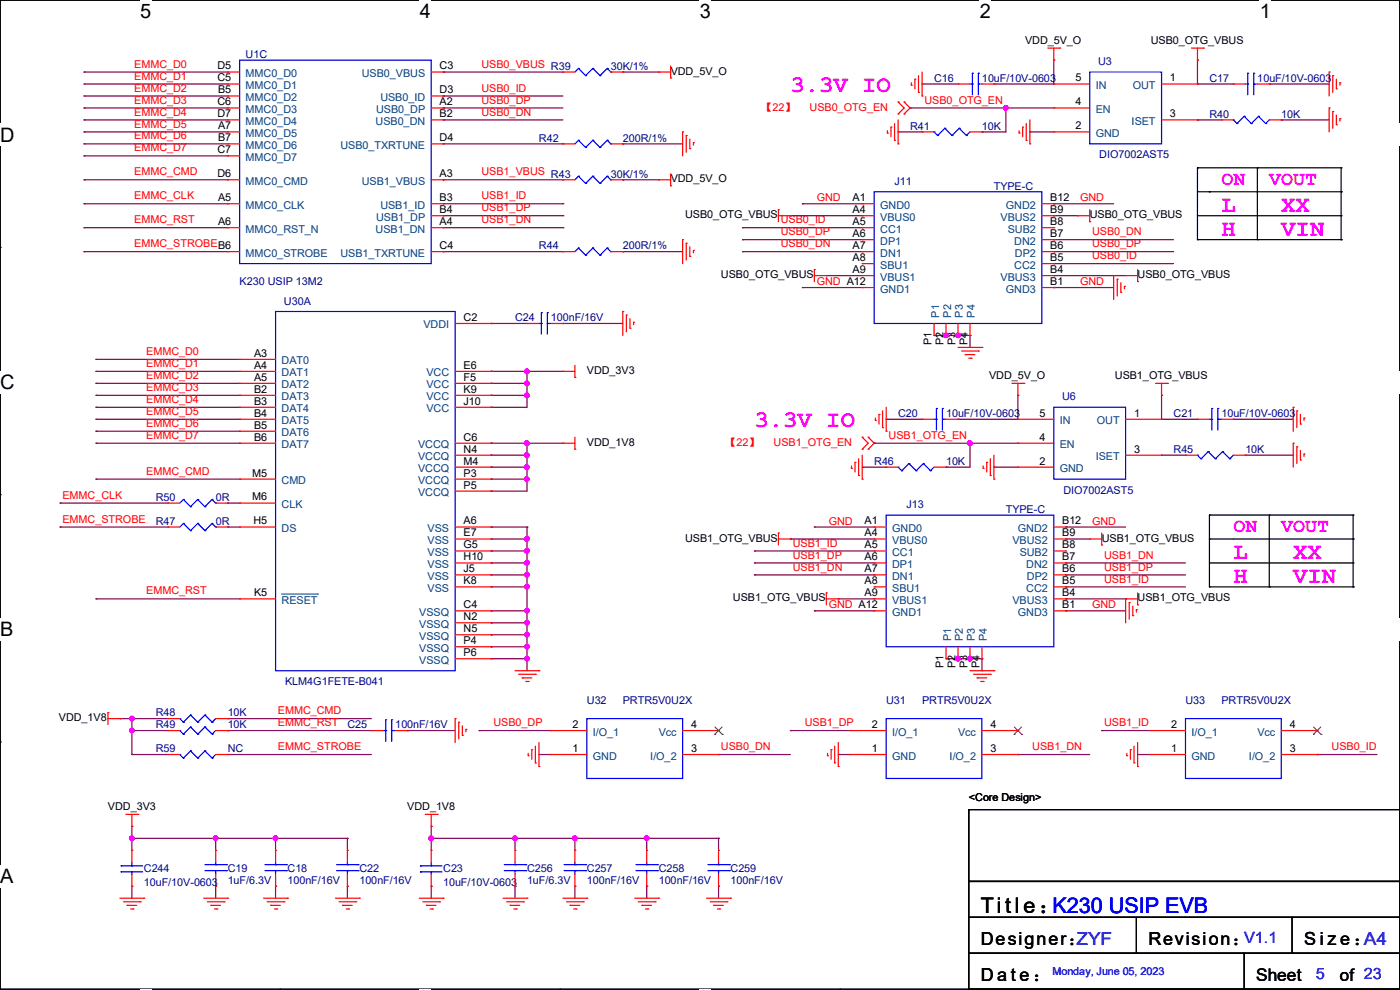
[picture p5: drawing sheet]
<svg xmlns="http://www.w3.org/2000/svg" width="297mm" height="210mm" viewBox="0 0 297 210" stroke-linecap="round" stroke-linejoin="round" font-family="sans-serif">
<defs><g id="words">
<g font-size="5.1" fill="#f0f">
<text x="167.7" y="19.6">3.3V IO</text>
<text x="259.1" y="45">L</text>
<text x="271.8" y="45">XX</text>
<text x="259.1" y="50">H</text>
<text x="271.8" y="50">VIN</text>
<text x="160.1" y="90.7">3.3V IO</text>
<text x="261.7" y="118.6">L</text>
<text x="274.4" y="118.6">XX</text>
<text x="261.7" y="123.7">H</text>
<text x="274.4" y="123.7">VIN</text>
</g>
<text font-size="4.6" x="208.1" y="193.6">Titl e ：K230 USIP EVB</text>
<g font-size="4.2">
<text x="29.7" y="3.9">5</text>
<text x="89.1" y="3.9">4</text>
<text x="148.5" y="3.9">3</text>
<text x="207.9" y="3.9">2</text>
<text x="267.3" y="3.9">1</text>
<text x="0" y="30.1">D</text>
<text x="0" y="82.5">C</text>
<text x="0" y="135">B</text>
<text x="0" y="187.4">A</text>
<text x="297" y="187.4">A</text>
</g>
<g font-size="4.2" fill="#f0f">
<text x="259.1" y="39.2">ON</text>
<text x="269.3" y="39.2">VOUT</text>
<text x="261.7" y="112.8">ON</text>
<text x="271.8" y="112.8">VOUT</text>
</g>
<g font-size="3.8">
<text x="208.1" y="200.5">Designer：</text>
<text x="243.6" y="200.5">Revision：</text>
<text x="276.6" y="200.5">S i z e ：A4</text>
<text x="208.1" y="208.2">D a t e ：</text>
</g>
<text font-size="3.8" fill="#8000ff" x="228.4" y="200.5">ZYF</text>
<text font-size="3.7" x="266.5" y="208.1">Sheet</text>
<text font-size="3.6" x="284.3" y="208">of 23</text>
<g font-size="3.3" fill="#8000ff">
<text x="263.9" y="200.1">V1.1</text>
<text x="279.2" y="207.7">5</text>
</g>
<g font-size="2.3">
<text x="217.5" y="9.2">VDD_5V_O</text>
<text x="244.1" y="9.2">USB0_OTG_VBUS</text>
<text x="46.1" y="14.7">D5</text>
<text x="46.1" y="17.3">C5</text>
<text x="93.3" y="14.7">C3</text>
<text x="142.3" y="15.8">VDD_5V_O</text>
<text x="228.1" y="17.3">5</text>
<text x="248.2" y="17.3">1</text>
<text x="46.1" y="22.4">C6</text>
<text x="46.3" y="19.8">B5</text>
<text x="93.3" y="19.8">D3</text>
<text x="93.3" y="22.4">A2</text>
<text x="228.1" y="22.4">4</text>
<text x="46.1" y="24.9">D7</text>
<text x="46.3" y="27.4">A7</text>
<text x="46.3" y="30">B7</text>
<text x="93.3" y="24.9">B2</text>
<text x="93.3" y="30">D4</text>
<text x="228.1" y="27.4">2</text>
<text x="248.2" y="24.9">3</text>
<text x="46.1" y="32.5">C7</text>
<text x="46.1" y="37.6">D6</text>
<text x="93.3" y="37.6">A3</text>
<text x="142.3" y="38.7">VDD_5V_O</text>
<text x="46.3" y="42.7">A5</text>
<text x="46.3" y="47.8">A6</text>
<text x="93.3" y="42.7">B3</text>
<text x="93.3" y="45.2">B4</text>
<text x="93.3" y="47.8">A4</text>
<text x="145.3" y="46.3">USB0_OTG_VBUS</text>
<text x="180.9" y="42.7">A1</text>
<text x="180.9" y="45.2">A4</text>
<text x="180.9" y="47.8">A5</text>
<text x="222.8" y="42.7">B12</text>
<text x="222.8" y="45.2">B9</text>
<text x="222.8" y="47.8">B8</text>
<text x="231.2" y="46.3">USB0_OTG_VBUS</text>
<text x="93.3" y="52.8">C4</text>
<text x="180.9" y="50.3">A6</text>
<text x="180.9" y="52.8">A7</text>
<text x="222.8" y="50.3">B7</text>
<text x="222.8" y="52.8">B6</text>
<text x="153" y="59">USB0_OTG_VBUS</text>
<text x="180.9" y="55.4">A8</text>
<text x="180.9" y="57.9">A9</text>
<text x="222.8" y="55.4">B5</text>
<text x="222.8" y="57.9">B4</text>
<text x="241.3" y="59">USB0_OTG_VBUS</text>
<text x="222.8" y="60.5">B1</text>
<text x="98.3" y="68.1">C2</text>
<text x="53.9" y="75.7">A3</text>
<text x="197.6" y="73.2" transform="rotate(-90 197.6 73.2)">P1</text>
<text x="200.2" y="73.2" transform="rotate(-90 200.2 73.2)">P2</text>
<text x="202.7" y="73.2" transform="rotate(-90 202.7 73.2)">P3</text>
<text x="205.2" y="73.2" transform="rotate(-90 205.2 73.2)">P4</text>
<text x="53.9" y="78.2">A4</text>
<text x="53.9" y="80.8">A5</text>
<text x="53.9" y="83.3">B2</text>
<text x="98.3" y="78.2">E6</text>
<text x="98.3" y="80.8">F5</text>
<text x="98.3" y="83.3">K9</text>
<text x="124.5" y="79.3">VDD_3V3</text>
<text x="209.8" y="80.3">VDD_5V_O</text>
<text x="236.5" y="80.3">USB1_OTG_VBUS</text>
<text x="53.9" y="88.4">B4</text>
<text x="53.9" y="85.9">B3</text>
<text x="98.3" y="85.9">J10</text>
<text x="220.5" y="88.4">5</text>
<text x="240.6" y="88.4">1</text>
<text x="53.9" y="93.5">B6</text>
<text x="53.9" y="90.9">B5</text>
<text x="98.3" y="93.5">C6</text>
<text x="124.5" y="94.6">VDD_1V8</text>
<text x="220.5" y="93.5">4</text>
<text x="53.5" y="101.1">M5</text>
<text x="98.3" y="96">N4</text>
<text x="98.3" y="98.6">M4</text>
<text x="98.3" y="101.1">P3</text>
<text x="220.5" y="98.6">2</text>
<text x="240.6" y="96">3</text>
<text x="53.5" y="106.2">M6</text>
<text x="98.3" y="103.6">P5</text>
<text x="53.8" y="111.3">H5</text>
<text x="98.3" y="111.3">A6</text>
<text x="98.3" y="113.8">E7</text>
<text x="183.4" y="111.3">A1</text>
<text x="183.4" y="113.8">A4</text>
<text x="225.3" y="111.3">B12</text>
<text x="225.3" y="113.8">B9</text>
<text x="98.3" y="116.3">G5</text>
<text x="98.3" y="118.9">H10</text>
<text x="145.3" y="114.9">USB1_OTG_VBUS</text>
<text x="183.4" y="116.3">A5</text>
<text x="183.4" y="118.9">A6</text>
<text x="225.3" y="116.3">B8</text>
<text x="225.3" y="118.9">B7</text>
<text x="233.7" y="114.9">USB1_OTG_VBUS</text>
<text x="98.3" y="124">K8</text>
<text x="98.3" y="121.4">J5</text>
<text x="183.4" y="121.4">A7</text>
<text x="183.4" y="124">A8</text>
<text x="225.3" y="121.4">B6</text>
<text x="225.3" y="124">B5</text>
<text x="53.9" y="126.5">K5</text>
<text x="98.3" y="129">C4</text>
<text x="98.3" y="131.6">N2</text>
<text x="155.5" y="127.6">USB1_OTG_VBUS</text>
<text x="183.4" y="126.5">A9</text>
<text x="225.3" y="126.5">B4</text>
<text x="225.3" y="129">B1</text>
<text x="241.3" y="127.6">USB1_OTG_VBUS</text>
<text x="98.3" y="134.1">N5</text>
<text x="98.3" y="136.7">P4</text>
<text x="98.3" y="139.2">P6</text>
<text x="200.2" y="141.8" transform="rotate(-90 200.2 141.8)">P1</text>
<text x="202.7" y="141.8" transform="rotate(-90 202.7 141.8)">P2</text>
<text x="205.2" y="141.8" transform="rotate(-90 205.2 141.8)">P3</text>
<text x="207.8" y="141.8" transform="rotate(-90 207.8 141.8)">P4</text>
<text x="12.5" y="153">VDD_1V8</text>
<text x="121.5" y="154.4">2</text>
<text x="146.6" y="154.4">4</text>
<text x="185" y="154.4">2</text>
<text x="210.1" y="154.4">4</text>
<text x="248.5" y="154.4">2</text>
<text x="273.6" y="154.4">4</text>
<text x="121.5" y="159.5">1</text>
<text x="146.6" y="159.5">3</text>
<text x="185" y="159.5">1</text>
<text x="210.1" y="159.5">3</text>
<text x="248.5" y="159.5">1</text>
<text x="273.6" y="159.5">3</text>
<text x="22.9" y="171.8">VDD_3V3</text>
<text x="86.4" y="171.8">VDD_1V8</text>
<text x="205.5" y="170">&lt;Core Design&gt;</text>
</g>
<g font-size="2.3" fill="#f00">
<text x="28.5" y="14.4">EMMC_D0</text>
<text x="28.5" y="16.9">EMMC_D1</text>
<text x="102.2" y="14.4">USB0_VBUS R39</text>
<text x="28.5" y="19.4">EMMC_D2</text>
<text x="28.5" y="22">EMMC_D3</text>
<text x="102.2" y="19.4">USB0_ID</text>
<text x="102.2" y="22">USB0_DP</text>
<text x="161.6" y="23.4">【22】</text>
<text x="171.7" y="23.5">USB0_OTG_EN</text>
<text x="196.1" y="22">USB0_OTG_EN</text>
<text x="28.5" y="24.5">EMMC_D4</text>
<text x="28.5" y="27.1">EMMC_D5</text>
<text x="28.5" y="29.6">EMMC_D6</text>
<text x="102.2" y="24.5">USB0_DN</text>
<text x="28.5" y="32.1">EMMC_D7</text>
<text x="28.5" y="37.2">EMMC_CMD</text>
<text x="102.2" y="37.2">USB1_VBUS R43</text>
<text x="28.5" y="42.3">EMMC_CLK</text>
<text x="28.5" y="47.4">EMMC_RST</text>
<text x="102.2" y="42.3">USB1_ID</text>
<text x="102.2" y="44.8">USB1_DP</text>
<text x="102.2" y="47.4">USB1_DN</text>
<text x="165.7" y="47.4">USB0_ID</text>
<text x="173.3" y="42.7">GND</text>
<text x="229.2" y="42.7">GND</text>
<text x="28.5" y="52.5">EMMC_STROBEB6</text>
<text x="165.7" y="49.9">USB0_DP</text>
<text x="165.7" y="52.5">USB0_DN</text>
<text x="231.7" y="52.5">USB0_DP</text>
<text x="231.7" y="49.9">USB0_DN</text>
<text x="231.7" y="55">USB0_ID</text>
<text x="173.3" y="60.5">GND A12</text>
<text x="229.2" y="60.5">GND</text>
<text x="31" y="75.3">EMMC_D0</text>
<text x="31" y="77.9">EMMC_D1</text>
<text x="31" y="80.4">EMMC_D2</text>
<text x="31" y="82.9">EMMC_D3</text>
<text x="31" y="85.5">EMMC_D4</text>
<text x="31" y="88">EMMC_D5</text>
<text x="31" y="90.6">EMMC_D6</text>
<text x="31" y="93.1">EMMC_D7</text>
<text x="154" y="94.6">【22】</text>
<text x="164.1" y="94.6">USB1_OTG_EN</text>
<text x="188.5" y="93.1">USB1_OTG_EN</text>
<text x="31" y="100.7">EMMC_CMD</text>
<text x="13.3" y="105.8">EMMC_CLK</text>
<text x="13.3" y="110.9">EMMC_STROBE</text>
<text x="175.8" y="111.3">GND</text>
<text x="231.7" y="111.3">GND</text>
<text x="168.2" y="115.9">USB1_ID</text>
<text x="168.2" y="118.5">USB1_DP</text>
<text x="234.2" y="118.5">USB1_DN</text>
<text x="168.2" y="121">USB1_DN</text>
<text x="234.2" y="123.6">USB1_ID</text>
<text x="234.2" y="121">USB1_DP</text>
<text x="31" y="126.1">EMMC_RST</text>
<text x="175.8" y="129.1">GND A12</text>
<text x="231.7" y="129.1">GND</text>
<text x="59" y="151.5">EMMC_CMD</text>
<text x="59" y="154">EMMC_RST</text>
<text x="104.7" y="154">USB0_DP</text>
<text x="170.7" y="154">USB1_DP</text>
<text x="234.2" y="154">USB1_ID</text>
<text x="59" y="159.1">EMMC_STROBE</text>
<text x="153" y="159.1">USB0_DN</text>
<text x="219" y="159.1">USB1_DN</text>
<text x="282.5" y="159.1">USB0_ID</text>
</g>
<g font-size="2.3" fill="#000080">
<text x="52.1" y="12.3">U1C</text>
<text x="129.6" y="14.8">30K/1%</text>
<text x="198.2" y="17.4">C16</text>
<text x="208.3" y="17.4">10uF/10V-0603</text>
<text x="233" y="13.8">U3</text>
<text x="256.6" y="17.4">C17</text>
<text x="266.7" y="17.4">10uF/10V-0603</text>
<text x="193.1" y="27.5">R41</text>
<text x="208.3" y="27.5">10K</text>
<text x="256.6" y="25">R40</text>
<text x="271.8" y="25">10K</text>
<text x="114.3" y="30.1">R42</text>
<text x="132.1" y="30.1">200R/1%</text>
<text x="233.2" y="33.6">DIO7002AST5</text>
<text x="129.6" y="37.7">30K/1%</text>
<text x="189.8" y="39.2">J11</text>
<text x="210.9" y="40.2">TYPE-C</text>
<text x="114.3" y="52.9">R44</text>
<text x="132.1" y="52.9">200R/1%</text>
<text x="50.8" y="60.5">K230 USIP 13M2</text>
<text x="60.2" y="64.6">U30A</text>
<text x="109.3" y="68.2">C24</text>
<text x="116.9" y="68.2">100nF/16V</text>
<text x="190.5" y="88.5">C20</text>
<text x="200.7" y="88.5">10uF/10V-0603</text>
<text x="225.3" y="84.9">U6</text>
<text x="249" y="88.5">C21</text>
<text x="259.1" y="88.5">10uF/10V-0603</text>
<text x="185.5" y="98.6">R46</text>
<text x="200.7" y="98.6">10K</text>
<text x="249" y="96.1">R45</text>
<text x="264.2" y="96.1">10K</text>
<text x="33.1" y="106.3">R50</text>
<text x="45.8" y="106.3">0R</text>
<text x="192.3" y="107.8">J13</text>
<text x="225.6" y="104.7">DIO7002AST5</text>
<text x="33.1" y="111.3">R47</text>
<text x="45.8" y="111.3">0R</text>
<text x="213.4" y="108.8">TYPE-C</text>
<text x="60.5" y="145.4">KLM4G1FETE-B041</text>
<text x="124.5" y="149.4">U32</text>
<text x="132.1" y="149.4">PRTR5V0U2X</text>
<text x="188" y="149.4">U31</text>
<text x="195.6" y="149.4">PRTR5V0U2X</text>
<text x="251.5" y="149.4">U33</text>
<text x="259.1" y="149.4">PRTR5V0U2X</text>
<text x="33.1" y="152">R48</text>
<text x="33.1" y="154.5">R49</text>
<text x="48.3" y="152">10K</text>
<text x="48.3" y="154.5">10K</text>
<text x="73.7" y="154.5">C25</text>
<text x="83.9" y="154.5">100nF/16V</text>
<text x="33.1" y="159.6">R59</text>
<text x="48.3" y="159.6">NC</text>
<text x="30.5" y="185">C244</text>
<text x="48.3" y="185">C19</text>
<text x="61" y="185">C18</text>
<text x="76.2" y="185">C22</text>
<text x="94" y="185">C23</text>
<text x="111.8" y="185">C256</text>
<text x="124.5" y="185">C257</text>
<text x="139.7" y="185">C258</text>
<text x="155" y="185">C259</text>
<text x="30.5" y="188">10uF/10V-0603</text>
<text x="48.3" y="187.5">1uF/6.3V</text>
<text x="61" y="187.5">100nF/16V</text>
<text x="76.2" y="187.5">100nF/16V</text>
<text x="94" y="188">10uF/10V-0603</text>
<text x="111.8" y="187.5">1uF/6.3V</text>
<text x="124.5" y="187.5">100nF/16V</text>
<text x="139.7" y="187.5">100nF/16V</text>
<text x="155" y="187.5">100nF/16V</text>
</g>
<g font-size="2.3" fill="#004080">
<text x="52.1" y="16.3">MMC0_D0</text>
<text x="76.8" y="16.3">USB0_VBUS</text>
<text x="52.1" y="18.9">MMC0_D1</text>
<text x="52.1" y="21.4">MMC0_D2</text>
<text x="52.1" y="24">MMC0_D3</text>
<text x="79.8" y="24">USB0_DP</text>
<text x="80.7" y="21.4">USB0_ID</text>
<text x="232.5" y="18.9">IN</text>
<text x="232.5" y="24">EN</text>
<text x="240.3" y="18.9">OUT</text>
<text x="52.1" y="26.5">MMC0_D4</text>
<text x="52.1" y="29">MMC0_D5</text>
<text x="79.7" y="26.5">USB0_DN</text>
<text x="232.5" y="29">GND</text>
<text x="240.1" y="26.5">ISET</text>
<text x="52.1" y="31.6">MMC0_D6</text>
<text x="52.1" y="34.1">MMC0_D7</text>
<text x="72.2" y="31.6">USB0_TXRTUNE</text>
<text x="52.1" y="39.2">MMC0_CMD</text>
<text x="76.8" y="39.2">USB1_VBUS</text>
<text x="52.1" y="44.3">MMC0_CLK</text>
<text x="79.8" y="46.8">USB1_DP</text>
<text x="80.7" y="44.3">USB1_ID</text>
<text x="186.7" y="44.3">GND0</text>
<text x="186.7" y="46.8">VBUS0</text>
<text x="212.3" y="46.8">VBUS2</text>
<text x="213.4" y="44.3">GND2</text>
<text x="52.1" y="49.4">MMC0_RST_N</text>
<text x="79.7" y="49.4">USB1_DN</text>
<text x="186.7" y="49.4">CC1</text>
<text x="186.7" y="51.9">DP1</text>
<text x="213.8" y="49.4">SUB2</text>
<text x="215.2" y="51.9">DN2</text>
<text x="52.1" y="54.4">MMC0_STROBE</text>
<text x="72.2" y="54.4">USB1_TXRTUNE</text>
<text x="186.7" y="54.4">DN1</text>
<text x="186.7" y="57">SBU1</text>
<text x="186.7" y="59.5">VBUS1</text>
<text x="212.3" y="59.5">VBUS3</text>
<text x="215.2" y="57">CC2</text>
<text x="215.3" y="54.4">DP2</text>
<text x="186.7" y="62.1">GND1</text>
<text x="213.4" y="62.1">GND3</text>
<text x="89.8" y="69.7">VDDI</text>
<text x="199.2" y="67.4" transform="rotate(-90 199.2 67.4)">P1</text>
<text x="201.8" y="67.4" transform="rotate(-90 201.8 67.4)">P2</text>
<text x="204.3" y="67.4" transform="rotate(-90 204.3 67.4)">P3</text>
<text x="206.8" y="67.4" transform="rotate(-90 206.8 67.4)">P4</text>
<text x="59.7" y="77.3">DAT0</text>
<text x="59.7" y="79.8">DAT1</text>
<text x="59.7" y="82.4">DAT2</text>
<text x="90.5" y="79.8">VCC</text>
<text x="90.5" y="82.4">VCC</text>
<text x="59.7" y="87.5">DAT4</text>
<text x="59.7" y="84.9">DAT3</text>
<text x="90.5" y="84.9">VCC</text>
<text x="90.5" y="87.5">VCC</text>
<text x="59.7" y="95.1">DAT7</text>
<text x="59.7" y="92.5">DAT6</text>
<text x="59.7" y="90">DAT5</text>
<text x="88.7" y="95.1">VCCQ</text>
<text x="224.8" y="90">IN</text>
<text x="224.8" y="95.1">EN</text>
<text x="232.7" y="90">OUT</text>
<text x="88.7" y="97.6">VCCQ</text>
<text x="88.7" y="100.2">VCCQ</text>
<text x="224.8" y="100.2">GND</text>
<text x="232.5" y="97.6">ISET</text>
<text x="59.7" y="102.7">CMD</text>
<text x="59.7" y="107.8">CLK</text>
<text x="88.7" y="102.7">VCCQ</text>
<text x="88.7" y="105.2">VCCQ</text>
<text x="59.7" y="112.9">DS</text>
<text x="90.7" y="112.9">VSS</text>
<text x="189.3" y="112.9">GND0</text>
<text x="215.9" y="112.9">GND2</text>
<text x="90.7" y="115.4">VSS</text>
<text x="90.7" y="117.9">VSS</text>
<text x="189.3" y="115.4">VBUS0</text>
<text x="189.3" y="117.9">CC1</text>
<text x="214.8" y="115.4">VBUS2</text>
<text x="216.3" y="117.9">SUB2</text>
<text x="90.7" y="125.6">VSS</text>
<text x="90.7" y="123">VSS</text>
<text x="90.7" y="120.5">VSS</text>
<text x="189.3" y="120.5">DP1</text>
<text x="189.3" y="123">DN1</text>
<text x="189.3" y="125.6">SBU1</text>
<text x="217.7" y="120.5">DN2</text>
<text x="217.7" y="125.6">CC2</text>
<text x="217.9" y="123">DP2</text>
<text x="59.7" y="128.1">RESET</text>
<text x="88.9" y="130.6">VSSQ</text>
<text x="189.3" y="128.1">VBUS1</text>
<text x="189.3" y="130.6">GND1</text>
<text x="214.8" y="128.1">VBUS3</text>
<text x="215.9" y="130.6">GND3</text>
<text x="88.9" y="133.2">VSSQ</text>
<text x="88.9" y="135.7">VSSQ</text>
<text x="201.8" y="135.9" transform="rotate(-90 201.8 135.9)">P1</text>
<text x="204.3" y="135.9" transform="rotate(-90 204.3 135.9)">P2</text>
<text x="206.8" y="135.9" transform="rotate(-90 206.8 135.9)">P3</text>
<text x="209.4" y="135.9" transform="rotate(-90 209.4 135.9)">P4</text>
<text x="88.9" y="138.3">VSSQ</text>
<text x="88.9" y="140.8">VSSQ</text>
<text x="125.8" y="161.1">GND</text>
<text x="125.8" y="156">I/O_1</text>
<text x="138" y="161.1">I/O_2</text>
<text x="139.7" y="156">Vcc</text>
<text x="189.3" y="161.1">GND</text>
<text x="189.3" y="156">I/O_1</text>
<text x="201.5" y="161.1">I/O_2</text>
<text x="203.2" y="156">Vcc</text>
<text x="252.8" y="161.1">GND</text>
<text x="252.8" y="156">I/O_1</text>
<text x="265" y="161.1">I/O_2</text>
<text x="266.7" y="156">Vcc</text>
</g>
<text font-size="2.3" fill="#8000ff" x="223.3" y="206.8">Monday, June 05, 2023</text>
</g></defs>
<path d="M0 0h297v209.8h-297z" fill="none" stroke="#000" stroke-width=".25"/>
<g fill="#fff">
<path d="M29.7 0h2.4v4.8h-2.4z"/>
<path d="M29.7 209.8h2.4v.2h-2.4z"/>
</g>
<path d="M59.4 0h.1M59.4 209.8h.1" fill="none" stroke="#000" stroke-width=".25"/>
<g fill="#fff">
<path d="M89.1 0h2.3v4.8h-2.3z"/>
<path d="M89.1 209.8h2.3v.2h-2.3z"/>
</g>
<path d="M118.8 0h.1M118.8 209.8h.1" fill="none" stroke="#000" stroke-width=".25"/>
<g fill="#fff">
<path d="M148.5 0h2.3v4.8h-2.3z"/>
<path d="M148.5 209.8h2.3v.2h-2.3z"/>
</g>
<path d="M178.2 0h.1M178.2 209.8h.1" fill="none" stroke="#000" stroke-width=".25"/>
<g fill="#fff">
<path d="M207.9 0h2.3v4.8h-2.3z"/>
<path d="M207.9 209.8h2.3v.2h-2.3z"/>
</g>
<path d="M237.6 0h.1M237.6 209.8h.1" fill="none" stroke="#000" stroke-width=".25"/>
<g fill="#fff">
<path d="M267.3 0h2.3v4.8h-2.3z"/>
<path d="M267.3 209.8h2.3v.2h-2.3z"/>
<path d="M0 26.2h3.1v4.8h-3.1z"/>
<path d="M297 26.2v4.8z"/>
<path d="M0 78.7h3.1v4.7h-3.1z"/>
<path d="M297 78.7v4.7z"/>
</g>
<path d="M0 52.5h.1M297 52.5h.1" fill="none" stroke="#000" stroke-width=".25"/>
<g fill="#fff">
<path d="M0 131.1h2.9v4.8h-2.9z"/>
<path d="M297 131.1v4.8z"/>
</g>
<path d="M0 104.9h.1M297 104.9h.1" fill="none" stroke="#000" stroke-width=".25"/>
<g fill="#fff">
<path d="M0 183.6h2.9v4.7h-2.9z"/>
<path d="M296.9 183.6h.1v4.7h-.1z"/>
</g>
<g fill="none" stroke="#000" stroke-width=".25">
<path d="M254 35.6h.1M254 35.6v15.2M254 35.6h30.5M266.7 35.6h.1M266.7 35.6v15.2M284.5 35.6h.1M284.5 35.6v15.2M254 50.8h.1M254 50.8h30.5M254 45.8h30.5M254 40.7h30.5M256.6 40.7h.1"/>
<path d="M266.7 50.8h.1M284.5 50.8h.1M284.5 45.8h.1M284.5 40.7h.1M256.6 114.3h.1M256.6 109.3h.1M256.6 119.4h30.5M256.6 114.3h30.5M256.6 109.3v15.2M256.6 109.3h30.5M269.3 109.3h.1M269.3 109.3v15.2"/>
<path d="M287.1 119.4h.1M287.1 114.3h.1M287.1 109.3h.1M287.1 109.3v15.2M256.6 124.5h.1M256.6 124.5h30.5M269.3 124.5h.1M287.1 124.5h.1M0 157.4h.1M297 157.4h.1M205.5 171.7h91.5v15.3h-91.5zM205.5 187h91.5v7.6h-91.5z"/>
<path d="M205.5 194.6h91.5v7.6h-91.5zM241.1 194.6v7.6M274.1 194.6v7.6M205.5 202.2h91.5v7.6h-91.5zM241.1 202.2h.1M263.9 209.8h.1M263.9 202.2v7.6M274.1 202.2h.1"/>
</g>
<g fill="none" stroke="#800040" stroke-width=".25">
<path d="M17.8 15.3h.1M17.8 17.8h.1M17.8 15.3h30.5M17.8 17.8h30.5M94 15.3h.1M94 15.3h25.4M132.1 15.3h.1M132.1 15.3h7.6M195.6 17.8h.1M195.6 17.8h7.6M210.9 17.8h.1M223.6 12.7h.1"/>
<path d="M223.6 12.7v5.1h-12.7M254 17.8h.1M254 12.7h.1M254 17.8h7.7M254 12.7v5.1M269.3 17.8h.1M269.3 17.8h12.7M17.8 38.1h.1M17.8 20.4h.1M17.8 22.9h.1M17.8 25.4h.1M17.8 28h.1"/>
<path d="M17.8 30.5h.1M17.8 33.1h.1M17.8 38.1h30.5M17.8 20.4h30.5M17.8 22.9h30.5M17.8 25.4h30.5M17.8 28h30.5M17.8 30.5h30.5M17.8 33.1h30.5M94 20.4h.1M94 22.9h.1M94 25.4h.1"/>
<path d="M94 30.5h.1M94 38.1h.1M94 38.1h25.4M94 20.4h25.4M94 22.9h25.4M94 25.4h25.4M94 30.5h25.4M132.1 30.5h.1M132.1 38.1h.1M132.1 38.1h7.6M132.1 30.5h12.7M190.5 28h.1"/>
<path d="M190.5 28h5.1M193.1 22.9h.1M193.1 22.9h30.5M208.3 28h.1M213.4 22.9h.1M213.4 22.9v5.1h-5.1M218.5 28h.1M218.5 28h5.1M254 25.4h.1M254 25.4h5.1M271.8 25.4h.1M271.8 25.4h10.2"/>
<path d="M17.8 43.2h.1M17.8 48.3h.1M17.8 53.4h.1M17.8 43.2h30.5M17.8 48.3h30.5M17.8 53.4h30.5M94 53.4h.1M94 43.2h25.4M94 48.3h25.4M94 53.4h25.4M94 45.8h25.4M119.4 43.2h.1"/>
<path d="M119.4 45.8h.1M119.4 48.3h.1M132.1 53.4h.1M132.1 53.4h12.7M157.5 48.3h.1M157.5 50.8h.1M157.5 53.4h.1M157.5 48.3h25.4M157.5 53.4h25.4M157.5 50.8h25.4M167.7 45.8h.1M167.7 45.8h15.2"/>
<path d="M170.2 43.2h.1M170.2 43.2h12.7M175.3 58.5h.1M175.3 58.5h7.6M223.6 55.9h.1M223.6 53.4h.1M223.6 50.8h.1M223.6 43.2h.1M223.6 45.8h.1M223.6 58.5h.1M223.6 43.2h12.7M223.6 53.4h25.4"/>
<path d="M223.6 45.8h5M223.6 55.9h25.4M223.6 50.8h25.4M223.6 58.5h15.2M20.4 76.2h.1M20.4 78.8h.1M20.4 76.2h30.4M20.4 78.8h30.4M104.2 78.8h.1M104.2 68.6h.1M104.2 78.8h15.2M104.2 68.6h7.6"/>
<path d="M111.8 78.8h.1M111.8 78.8v7.6h-7.6M119.4 68.6h.1M119.4 68.6h12.7M170.2 61h.1M170.2 61h12.7M198.2 71.2h.1M198.2 71.2h7.6M200.7 71.2h.1M203.2 71.2h.1M205.8 71.2h.1M205.8 71.2v2.5"/>
<path d="M223.6 61h.1M223.6 61h12.7M20.4 81.3h.1M20.4 83.9h.1M20.4 86.4h.1M20.4 88.9h.1M20.4 91.5h.1M20.4 94h.1M20.4 88.9h30.4M20.4 94h30.4M20.4 81.3h30.4M20.4 83.9h30.4"/>
<path d="M20.4 86.4h30.4M20.4 91.5h30.4M104.2 81.3h.1M104.2 83.9h.1M104.2 86.4h.1M104.2 94h.1M104.2 96.6h.1M104.2 99.1h.1M104.2 99.1h7.6M104.2 96.6h7.6M104.2 94h15.2M104.2 81.3h7.6"/>
<path d="M104.2 83.9h7.6M111.8 81.3h.1M111.8 83.9h.1M111.8 94h.1M111.8 96.6h.1M111.8 99.1h.1M111.8 94v10.2h-7.6M182.9 99.1h.1M182.9 99.1h5.1M185.5 94h.1M185.5 94h30.4M188 88.9h.1"/>
<path d="M188 88.9h7.6M200.7 99.1h.1M203.2 88.9h.1M205.8 94h.1M205.8 94v5.1h-5.1M210.9 99.1h.1M210.9 99.1h5M215.9 83.9h.1M215.9 83.9v5h-12.7M246.4 88.9h.1M246.4 96.6h.1M246.4 83.9h.1"/>
<path d="M246.4 88.9h7.6M246.4 96.6h5.1M246.4 83.9v5M261.7 88.9h.1M261.7 88.9h12.7M264.2 96.6h.1M264.2 96.6h10.2M12.7 111.8h.1M12.7 106.7h.1M12.7 111.8h22.9M12.7 106.7h22.9M20.4 101.6h.1"/>
<path d="M20.4 101.6h30.4M48.3 111.8h.1M48.3 106.7h.1M48.3 111.8h2.5M48.3 106.7h2.5M104.2 114.3h.1M104.2 116.9h.1M104.2 111.8h.1M104.2 119.4h.1M104.2 101.6h.1M104.2 104.2h.1M104.2 111.8h7.6"/>
<path d="M104.2 101.6h7.6M104.2 114.3h7.6M104.2 116.9h7.6M104.2 119.4h7.6M111.8 111.8h.1M111.8 114.3h.1M111.8 116.9h.1M111.8 119.4h.1M111.8 101.6h.1M111.8 111.8v30.5M160.1 116.9h.1M160.1 119.4h.1"/>
<path d="M160.1 116.9h25.4M160.1 119.4h25.4M167.7 114.3h.1M167.7 114.3h17.8M172.8 111.8h.1M172.8 111.8h12.7M226.1 111.8h.1M226.1 119.4h.1M226.1 114.3h.1M226.1 111.8h12.7M226.1 114.3h5.1M226.1 119.4h25.4"/>
<path d="M20.4 127h.1M20.4 127h30.4M104.2 122h.1M104.2 124.5h.1M104.2 129.6h.1M104.2 132.1h.1M104.2 134.7h.1M104.2 137.2h.1M104.2 139.7h.1M104.2 122h7.6M104.2 124.5h7.6M104.2 129.6h7.6"/>
<path d="M104.2 132.1h7.6M104.2 134.7h7.6M104.2 137.2h7.6M104.2 139.7h7.6M111.8 139.7h.1M111.8 122h.1M111.8 124.5h.1M111.8 129.6h.1M111.8 132.1h.1M111.8 134.7h.1M111.8 137.2h.1M160.1 122h.1"/>
<path d="M160.1 122h25.4M172.8 129.6h.1M172.8 129.6h12.7M177.8 127h.1M177.8 127h7.7M200.7 139.7h7.6M203.2 139.7h.1M205.8 139.7h.1M208.3 139.7h.1M208.3 139.7v2.6M226.1 129.6h.1M226.1 124.5h.1"/>
<path d="M226.1 122h.1M226.1 127h.1M226.1 127h12.7M226.1 122h25.4M226.1 124.5h25.4M226.1 129.6h12.7M25.4 152.4h.1M25.4 152.4h10.2M28 152.4h.1M28 155h.1M28 155h7.6M28 152.4v7.7"/>
<path d="M48.3 152.4h.1M48.3 155h.1M48.3 152.4h30.5M48.3 155h30.5M86.4 155h.1M86.4 155h10.2M101.6 155h.1M101.6 155h15.3M167.7 155h.1M167.7 155h12.7M208.3 142.3h.1M233.7 155h.1"/>
<path d="M233.7 155h10.2M28 160.1h.1M28 177.8h.1M28 175.3h.1M28 175.3v5.1M28 160.1h7.6M28 177.8h45.7M45.8 177.8h.1M45.8 177.8v2.6M48.3 160.1h.1M48.3 160.1h30.5M58.5 177.8h.1"/>
<path d="M58.5 177.8v2.6M73.7 177.8h.1M73.7 177.8v2.6M91.5 175.3h.1M91.5 177.8h.1M91.5 175.3v5.1M91.5 177.8h60.9M109.3 177.8h.1M109.3 177.8v2.6M114.3 160.1h.1M114.3 160.1h2.6M122 177.8h.1"/>
<path d="M122 177.8v2.6M137.2 177.8h.1M137.2 177.8v2.6M152.4 177.8h.1M152.4 160.1h.1M152.4 160.1h15.3M152.4 177.8v2.6M177.8 160.1h.1M177.8 160.1h2.6M215.9 160.1h.1M215.9 160.1h15.3M241.3 160.1h.1"/>
<path d="M241.3 160.1h2.6M279.4 160.1h.1M279.4 160.1h12.7M28 188h.1M28 188v2.5M45.8 188h.1M45.8 188v2.5M58.5 188h.1M58.5 188v2.5M73.7 188h.1M73.7 188v2.5M91.5 188h.1"/>
<path d="M91.5 188v2.5M109.3 188h.1M109.3 188v2.5M122 188h.1M122 188v2.5M137.2 188h.1M137.2 188v2.5M152.4 188h.1M152.4 188v2.5"/>
</g>
<g fill="#f0f" stroke="#f0f" stroke-width=".25">
<circle cx="213.4" cy="22.9" r=".49"/>
<circle cx="205.8" cy="94" r=".49"/>
<circle cx="28" cy="155" r=".49"/>
<circle cx="28" cy="152.4" r=".49"/>
<circle cx="111.8" cy="114.3" r=".49"/>
<circle cx="111.8" cy="116.9" r=".49"/>
<circle cx="111.8" cy="119.4" r=".49"/>
<circle cx="111.8" cy="121.9" r=".49"/>
<circle cx="111.8" cy="124.5" r=".49"/>
<circle cx="111.8" cy="132.1" r=".49"/>
<circle cx="111.8" cy="134.6" r=".49"/>
<circle cx="111.8" cy="137.2" r=".49"/>
<circle cx="111.8" cy="139.7" r=".49"/>
<circle cx="111.8" cy="129.6" r=".49"/>
<circle cx="111.8" cy="78.8" r=".49"/>
<circle cx="111.8" cy="81.3" r=".49"/>
<circle cx="111.8" cy="83.8" r=".49"/>
<circle cx="111.8" cy="94" r=".49"/>
<circle cx="111.8" cy="96.5" r=".49"/>
<circle cx="111.8" cy="99.1" r=".49"/>
<circle cx="111.8" cy="101.6" r=".49"/>
<circle cx="45.7" cy="177.8" r=".49"/>
<circle cx="28" cy="177.8" r=".49"/>
<circle cx="58.4" cy="177.8" r=".49"/>
<circle cx="91.5" cy="177.8" r=".49"/>
<circle cx="137.2" cy="177.8" r=".49"/>
<circle cx="121.9" cy="177.8" r=".49"/>
<circle cx="109.2" cy="177.8" r=".49"/>
<circle cx="203.2" cy="71.1" r=".49"/>
<circle cx="200.7" cy="71.1" r=".49"/>
<circle cx="203.2" cy="139.7" r=".49"/>
<circle cx="205.8" cy="139.7" r=".49"/>
</g>
<g fill="none" stroke="#f00" stroke-width=".25">
<path d="M48.3 15.3h.1M48.3 17.8h.1M48.3 15.3h2.5M48.3 17.8h2.5M91.5 15.3h2.5M94 15.3h.1M119.4 15.3h.1M119.4 15.3h2.6M129.6 15.3h2.5M132.1 15.3h.1M139.7 15.3h.1M139.7 15.3h2.6"/>
<path d="M142.3 16.6h.1M142.3 14v2.6M193.3 18.1h.1M193.3 17.6v.5M194.1 16.8h.1M194.1 16.8v2M194.9 19.6h.1M194.9 16v3.6M195.6 15.3v5.1M203.2 17.8h.1M203.2 17.8h2.6M208.3 17.8h2.6"/>
<path d="M210.9 17.8h.1M222.3 10.2h2.5M223.6 12.7h.1M223.6 17.8h.1M223.6 10.2v2.5M223.6 17.8h7.6M224.8 10.2h.1M246.4 17.8h7.6M252.8 10.2h2.5M254 12.7h.1M254 17.8h.1M254 10.2v2.5"/>
<path d="M255.3 10.2h.1M261.7 17.8h.1M261.7 17.8h2.5M266.7 17.8h2.6M269.3 17.8h.1M282 15.3h.1M282 15.3v5.1M282.7 16h.1M282.7 16v3.6M283.5 18.8h.1M283.5 16.8v2M284.3 17.6h.1"/>
<path d="M284.3 17.6v.5M48.3 20.4h.1M48.3 22.9h.1M48.3 25.4h.1M48.3 28h.1M48.3 30.5h.1M48.3 33.1h.1M48.3 38.1h.1M48.3 38.1h2.5M48.3 20.4h2.5M48.3 22.9h2.5M48.3 25.4h2.5"/>
<path d="M48.3 28h2.5M48.3 30.5h2.5M48.3 33.1h2.5M91.5 38.1h2.5M91.5 20.4h2.5M91.5 22.9h2.5M91.5 25.4h2.5M91.5 30.5h2.5M94 20.4h.1M94 22.9h.1M94 25.4h.1M94 30.5h.1"/>
<path d="M94 38.1h.1M119.4 30.5h.1M119.4 38.1h.1M119.4 38.1h2.6M119.4 30.5h2.6M129.6 38.1h2.5M129.6 30.5h2.5M132.1 30.5h.1M132.1 38.1h.1M139.7 38.1h.1M139.7 38.1h2.6M142.3 39.4h.1"/>
<path d="M142.3 36.9v2.5M144.8 28h.1M144.8 28v5.1M145.6 28.7h.1M145.6 28.7v3.6M146.3 31.5h.1M146.3 29.5v2M147.1 30.3h.1M147.1 30.3v.5M188.3 28.2h.1M188.3 27.7v.5M189 27h.1"/>
<path d="M189 27v2M189.8 29.8h.1M189.8 26.2v3.6M190.5 30.5h.1M190.5 21.6h.1M190.5 24.2h.1M190.5 25.4v5.1M190.5 21.6l1.3 1.3-1.3 1.3M191.8 24.2h.1M191.8 21.6h.1M191.8 21.6l1.3 1.3-1.3 1.3M195.6 20.4h.1"/>
<path d="M195.6 28h.1M195.6 28h2.6M205.8 28h2.5M208.3 28h.1M216.2 28.2h.1M216.2 27.7v.5M217 27h.1M217 27v2M217.7 29.8h.1M217.7 26.2v3.6M218.5 30.5h.1M218.5 25.4v5.1"/>
<path d="M223.6 22.9h.1M223.6 28h.1M223.6 22.9h7.6M223.6 28h7.6M246.4 25.4h7.6M254 25.4h.1M259.1 25.4h.1M259.1 25.4h2.6M269.3 25.4h2.5M271.8 25.4h.1M282 22.9h.1M282 22.9v5.1"/>
<path d="M282.7 23.7h.1M282.7 23.7v3.5M283.5 26.5h.1M283.5 24.4v2.1M284.3 25.2h.1M284.3 25.2v.5M48.3 53.4h.1M48.3 43.2h.1M48.3 48.3h.1M48.3 43.2h2.5M48.3 48.3h2.5M48.3 53.4h2.5"/>
<path d="M91.5 45.8h2.5M91.5 43.2h2.5M91.5 48.3h2.5M91.5 53.4h2.5M94 43.2h.1M94 45.8h.1M94 48.3h.1M94 53.4h.1M119.4 53.4h.1M119.4 53.4h2.6M129.6 53.4h2.5M132.1 53.4h.1"/>
<path d="M144.8 50.8h.1M144.8 50.8v5.1M145.6 51.6h.1M145.6 51.6v3.6M146.3 54.4h.1M146.3 52.4v2M147.1 53.1h.1M147.1 53.1v.5M165.1 44.5h.1M165.1 45.8h2.6M165.1 44.5v2.5M167.7 45.8h.1"/>
<path d="M172.8 57.2h.1M172.8 58.5h2.5M172.8 57.2v2.5M175.3 58.5h.1M182.9 43.2h.1M182.9 45.8h.1M182.9 48.3h.1M182.9 50.8h.1M182.9 53.4h.1M182.9 55.9h.1M182.9 58.5h.1M182.9 45.8h2.6"/>
<path d="M182.9 58.5h2.6M182.9 43.2h2.6M182.9 48.3h2.6M182.9 50.8h2.6M182.9 53.4h2.6M182.9 55.9h2.6M221 45.8h2.6M221 58.5h2.6M221 43.2h2.6M221 48.3h2.6M221 50.8h2.6M221 53.4h2.6"/>
<path d="M221 55.9h2.6M223.6 43.2h.1M223.6 45.8h.1M223.6 48.3h.1M223.6 50.8h.1M223.6 53.4h.1M223.6 55.9h.1M223.6 58.5h.1M228.6 45.8h.1M228.6 45.8h2.6M231.2 47h.1M231.2 44.5v2.5"/>
<path d="M236.3 58.5h.1M236.3 58.5v5M237 59.2h.1M237 59.2v3.6M237.8 60v2M238.8 58.5h.1M238.8 58.5h2.5M241.3 59.7h.1M241.3 57.2v2.5M50.8 76.2h.1M50.8 78.8h.1M50.8 78.8h7.7"/>
<path d="M50.8 76.2h7.7M96.6 78.8h7.6M96.6 68.6h7.6M104.2 68.6h.1M104.2 78.8h.1M111.8 68.6h.1M111.8 68.6h2.5M116.9 68.6h2.5M119.4 78.8h.1M119.4 68.6h.1M119.4 78.8h2.6M122 77.5v2.6"/>
<path d="M132.1 66.1h.1M132.1 66.1v5.1M132.9 66.8h.1M132.9 66.8v3.6M133.6 69.6h.1M133.6 67.6v2M134.4 68.4h.1M134.4 68.4v.5M182.9 61h.1M182.9 61h2.6M198.2 71.2h.1M198.2 68.6v2.6"/>
<path d="M200.7 71.2h.1M200.7 68.6v2.6M203.2 71.2h.1M203.2 73.7h5.1M203.2 68.6v2.6M204 74.5h3.6M204.8 75.2h.1M204.8 75.2h2M205.5 76h.5M205.8 71.2h.1M205.8 68.6v2.6M206 76h.1"/>
<path d="M207.6 74.5h.1M208.3 73.7h.1M221 61h2.6M223.6 61h.1M237.8 62h.1M238.5 60.7h.1M238.5 60.7v.6M50.8 81.3h.1M50.8 94h.1M50.8 91.5h.1M50.8 88.9h.1M50.8 86.4h.1"/>
<path d="M50.8 83.9h.1M50.8 81.3h7.7M50.8 94h7.7M50.8 91.5h7.7M50.8 88.9h7.7M50.8 86.4h7.7M50.8 83.9h7.7M96.6 81.3h7.6M96.6 94h7.6M96.6 86.4h7.6M96.6 83.9h7.6M96.6 96.6h7.6"/>
<path d="M96.6 99.1h7.6M104.2 94h.1M104.2 81.3h.1M104.2 83.9h.1M104.2 86.4h.1M104.2 96.6h.1M104.2 99.1h.1M119.4 94h.1M119.4 94h2.6M122 80.1h.1M122 95.3h.1M122 92.8v2.5"/>
<path d="M180.6 99.4h.1M180.6 98.8v.6M181.4 98.1h.1M181.4 98.1v2M182.2 97.3v3.6M182.9 92.8h.1M182.9 95.3h.1M182.9 96.6v5M182.9 92.8l1.3 1.2-1.3 1.3M184.2 95.3h.1M184.2 92.8h.1M184.2 92.8l1.3 1.2-1.3 1.3"/>
<path d="M185.7 89.2h.1M185.7 88.7v.5M186.5 87.9h.1M186.5 87.9v2.1M187.2 90.7h.1M187.2 87.2v3.5M188 91.5h.1M188 99.1h.1M188 86.4v5.1M188 99.1h2.5M195.6 88.9h.1M195.6 88.9h2.6"/>
<path d="M198.2 99.1h2.5M200.7 99.1h.1M200.7 88.9h2.5M203.2 88.9h.1M208.6 99.4h.1M208.6 98.8v.6M209.3 98.1h.1M209.3 98.1v2M210.1 97.3v3.6M210.9 96.6v5M214.7 81.3h2.5M215.9 83.9h.1"/>
<path d="M215.9 88.9h.1M215.9 94h.1M215.9 99.1h.1M215.9 94h7.7M215.9 81.3v2.6M215.9 88.9h7.7M215.9 99.1h7.7M217.2 81.3h.1M238.8 88.9h7.6M238.8 96.6h7.6M245.2 81.3h2.5M246.4 83.9h.1"/>
<path d="M246.4 88.9h.1M246.4 96.6h.1M246.4 81.3v2.6M247.7 81.3h.1M251.5 96.6h.1M251.5 96.6h2.5M254 88.9h.1M254 88.9h2.6M259.1 88.9h2.6M261.7 88.9h.1M261.7 96.6h2.5M264.2 96.6h.1"/>
<path d="M274.4 86.4h.1M274.4 94h.1M274.4 86.4v5.1M274.4 94v5.1M275.1 87.2h.1M275.1 94.8h.1M275.1 87.2v3.5M275.1 94.8v3.5M275.9 90h.1M275.9 97.6h.1M275.9 87.9v2.1M275.9 95.5v2.1"/>
<path d="M276.6 88.7h.1M276.6 96.3h.1M276.6 88.7v.5M276.6 96.3v.5M35.6 106.7h.1M35.6 111.8h.1M35.6 111.8h2.5M35.6 106.7h2.5M45.8 111.8h2.5M45.8 106.7h2.5M48.3 106.7h.1M48.3 111.8h.1"/>
<path d="M50.8 111.8h.1M50.8 101.6h.1M50.8 106.7h.1M50.8 111.8h7.7M50.8 101.6h7.7M50.8 106.7h7.7M96.6 114.3h7.6M96.6 111.8h7.6M96.6 116.9h7.6M96.6 119.4h7.6M96.6 101.6h7.6M96.6 104.2h7.6"/>
<path d="M104.2 111.8h.1M104.2 114.3h.1M104.2 116.9h.1M104.2 119.4h.1M104.2 101.6h.1M104.2 104.2h.1M165.1 113.1h.1M165.1 114.3h2.6M165.1 113.1v2.5M167.7 114.3h.1M182.2 100.9h.1M182.9 101.6h.1"/>
<path d="M185.5 111.8h.1M185.5 114.3h.1M185.5 116.9h.1M185.5 119.4h.1M185.5 114.3h2.5M185.5 111.8h2.5M185.5 116.9h2.5M185.5 119.4h2.5M210.1 100.9h.1M210.9 101.6h.1M223.6 114.3h2.5M223.6 111.8h2.5"/>
<path d="M223.6 116.9h2.5M223.6 119.4h2.5M226.1 111.8h.1M226.1 114.3h.1M226.1 116.9h.1M226.1 119.4h.1M231.2 114.3h.1M231.2 114.3h2.5M233.7 115.6h.1M233.7 113.1v2.5M50.8 127h.1M50.8 127h7.7"/>
<path d="M96.6 129.6h7.6M96.6 124.5h7.6M96.6 122h7.6M96.6 132.1h7.6M96.6 134.7h7.6M96.6 137.2h7.6M96.6 139.7h7.6M104.2 129.6h.1M104.2 124.5h.1M104.2 122h.1M104.2 132.1h.1M104.2 134.7h.1"/>
<path d="M104.2 137.2h.1M104.2 139.7h.1M175.3 125.8h.1M175.3 127h2.5M175.3 125.8v2.5M177.8 127h.1M185.5 122h.1M185.5 124.5h.1M185.5 127h.1M185.5 129.6h.1M185.5 127h2.5M185.5 129.6h2.5"/>
<path d="M185.5 124.5h2.5M185.5 122h2.5M200.7 139.7h.1M200.7 137.2v2.5M203.2 139.7h.1M203.2 137.2v2.5M205.8 139.7h.1M205.8 137.2v2.5M208.3 139.7h.1M208.3 137.2v2.5M223.6 127h2.5M223.6 129.6h2.5"/>
<path d="M223.6 124.5h2.5M223.6 122h2.5M226.1 122h.1M226.1 124.5h.1M226.1 127h.1M226.1 129.6h.1M238.8 127h.1M238.8 127v5.1M238.8 127h2.5M239.6 127.8h.1M239.6 127.8v3.6M240.3 130.6h.1"/>
<path d="M240.3 128.6v2M241.1 129.3h.1M241.1 129.3v.5M241.3 128.3h.1M241.3 125.8v2.5M22.9 151.2h.1M22.9 152.4h2.5M22.9 151.2v2.5M25.4 152.4h.1M35.6 152.4h.1M35.6 155h.1M35.6 152.4h2.5"/>
<path d="M35.6 155h2.5M45.8 152.4h2.5M45.8 155h2.5M48.3 152.4h.1M48.3 155h.1M78.8 155h.1M78.8 155h2.5M83.9 155h2.5M86.4 155h.1M96.6 152.4h.1M96.6 152.4v5.1M97.3 153.2h.1"/>
<path d="M97.3 153.2v3.6M98.1 156h.1M98.1 154v2M98.8 154.7h.1M98.8 154.7v.5M109.3 142.3h5M110 143h3.6M110.8 143.8h.1M110.8 143.8h2M111.5 144.6h.6M112.1 144.6h.1M112.1 159.8v.5"/>
<path d="M112.8 159h.1M112.8 159v2.1M113.6 143h.1M113.6 158.3v3.5M114.3 142.3h.1M114.3 157.5v5.1M116.9 155h.1M116.9 155h7.6M144.8 155h7.6M152.4 155h.1M175.6 159.8v.5M176.3 159h.1"/>
<path d="M176.3 159v2.1M177.1 158.3v3.5M177.8 157.5v5.1M180.4 155h.1M180.4 155h7.6M205.8 142.3h5.1M206.5 143h3.6M207.3 143.8h.1M207.3 143.8h2M208.1 144.6h.5M208.3 155h7.6M208.6 144.6h.1"/>
<path d="M210.1 143h.1M210.9 142.3h.1M215.9 155h.1M239.1 159.8v.5M239.8 159h.1M239.8 159v2.1M240.6 158.3v3.5M241.3 157.5v5.1M243.9 155h.1M243.9 155h7.6M271.8 155h7.6M279.4 155h.1"/>
<path d="M26.7 172.8h2.6M28 175.3h.1M28 172.8v2.5M29.3 172.8h.1M35.6 160.1h.1M35.6 160.1h2.5M45.8 160.1h2.5M48.3 160.1h.1M90.2 172.8h2.6M91.5 175.3h.1M91.5 172.8v2.5M92.8 172.8h.1"/>
<path d="M112.1 160.3h.1M113.6 161.8h.1M114.3 162.6h.1M116.9 160.1h.1M116.9 160.1h7.6M144.8 160.1h7.6M152.4 160.1h.1M175.6 160.3h.1M177.1 161.8h.1M177.8 162.6h.1M180.4 160.1h.1M180.4 160.1h7.6"/>
<path d="M208.3 160.1h7.6M215.9 160.1h.1M239.1 160.3h.1M240.6 161.8h.1M241.3 162.6h.1M243.9 160.1h.1M243.9 160.1h7.6M271.8 160.1h7.6M279.4 160.1h.1M25.4 190.5h5.1M26.2 191.3h3.6M27 192.1h.1"/>
<path d="M27 192.1h2M27.7 192.8h.5M28 188h.1M28 180.4h.1M28 180.4v2.5M28 185.5v2.5M28.2 192.8h.1M29.8 191.3h.1M30.5 190.5h.1M43.2 190.5h5.1M44 191.3h3.5M44.7 192.1h.1"/>
<path d="M44.7 192.1h2.1M45.5 192.8h.5M45.8 180.4h.1M45.8 188h.1M45.8 180.4v2.5M45.8 185.5v2.5M46 192.8h.1M47.5 191.3h.1M48.3 190.5h.1M55.9 190.5h5.1M56.7 191.3h3.5M57.4 192.1h.1"/>
<path d="M57.4 192.1h2.1M58.2 192.8h.5M58.5 180.4h.1M58.5 188h.1M58.5 180.4v2.5M58.5 185.5v2.5M58.7 192.8h.1M60.2 191.3h.1M61 190.5h.1M71.2 190.5h5M71.9 191.3h3.6M72.7 192.1h.1"/>
<path d="M72.7 192.1h2M73.4 192.8h.6M73.7 180.4h.1M73.7 188h.1M73.7 180.4v2.5M73.7 185.5v2.5M74 192.8h.1M75.5 191.3h.1M76.2 190.5h.1M88.9 190.5h5.1M89.7 191.3h3.6M90.5 192.1h.1"/>
<path d="M90.5 192.1h2M91.2 192.8h.5M91.5 188h.1M91.5 180.4h.1M91.5 180.4v2.5M91.5 185.5v2.5M91.7 192.8h.1M93.3 191.3h.1M94 190.5h.1M106.7 190.5h5.1M107.5 191.3h3.5M108.2 192.1h.1"/>
<path d="M108.2 192.1h2.1M109 192.8h.5M109.3 180.4h.1M109.3 188h.1M109.3 180.4v2.5M109.3 185.5v2.5M109.5 192.8h.1M111 191.3h.1M111.8 190.5h.1M119.4 190.5h5.1M120.2 191.3h3.5M120.9 192.1h.1"/>
<path d="M120.9 192.1h2.1M121.7 192.8h.5M122 180.4h.1M122 188h.1M122 180.4v2.5M122 185.5v2.5M122.2 192.8h.1M123.7 191.3h.1M124.5 190.5h.1M134.7 190.5h5M135.4 191.3h3.6M136.2 192.1h.1"/>
<path d="M136.2 192.1h2M136.9 192.8h.6M137.2 180.4h.1M137.2 188h.1M137.2 180.4v2.5M137.2 185.5v2.5M137.5 192.8h.1M139 191.3h.1M139.7 190.5h.1M149.9 190.5h5.1M150.7 191.3h3.5M151.4 192.1h.1"/>
<path d="M151.4 192.1h2.1M152.2 192.8h.5M152.4 180.4h.1M152.4 188h.1M152.4 180.4v2.5M152.4 185.5v2.5M152.7 192.8h.1M154.2 191.3h.1M155 190.5h.1"/>
</g>
<g fill="none" stroke="#00f" stroke-width=".25">
<path d="M50.8 12.7h40.7v43.2h-40.7zM122.7 14.5h.1M122.7 14.5l-.7 .8M122.7 14.5l1.5 1.5M124.2 16h.1M125.8 14.5h.1M125.8 14.5l-1.6 1.5M125.8 14.5l1.5 1.5M127.3 16h.1M128.8 14.5h.1M128.8 14.5l-1.5 1.5M128.8 14.5l.8 .8"/>
<path d="M129.6 15.3h.1M205.8 17.8h.5M206.3 17.8h.1M206.3 15.5h.1M206.3 15.5v4.6M207.6 15.5h.1M207.6 17.8h.1M207.6 17.8h.7M207.6 15.5v4.6M231.2 15.3h15.2v15.2h-15.2zM264.2 17.8h.5M264.7 17.8h.1"/>
<path d="M264.7 15.5h.1M264.7 15.5v4.6M266 15.5h.1M266 17.8h.1M266 17.8h.7M266 15.5v4.6M122.7 29.8h.1M122.7 37.4h.1M122.7 29.8l-.7 .7M122.7 29.8l1.5 1.5M122.7 37.4l-.7 .7M122.7 37.4l1.5 1.5"/>
<path d="M124.2 31.3h.1M124.2 38.9h.1M125.8 29.8h.1M125.8 37.4h.1M125.8 29.8l-1.6 1.5M125.8 29.8l1.5 1.5M125.8 37.4l-1.6 1.5M125.8 37.4l1.5 1.5M127.3 31.3h.1M127.3 38.9h.1M128.8 29.8h.1M128.8 37.4h.1"/>
<path d="M128.8 29.8l-1.5 1.5M128.8 29.8l.8 .7M128.8 37.4l-1.5 1.5M128.8 37.4l.8 .7M129.6 30.5h.1M129.6 38.1h.1M198.2 28h.1M198.2 28l.7 .7M198.9 28.7h.1M200.4 27.2h.1M200.4 27.2l1.6 1.5M200.4 27.2l-1.5 1.5"/>
<path d="M202 28.7h.1M203.5 27.2h.1M203.5 27.2l1.5 1.5M203.5 27.2l-1.5 1.5M205 28.7h.1M205.8 28l-.8 .7M261.7 25.4h.1M261.7 25.4l.7 .8M262.4 26.2h.1M263.9 24.7h.1M263.9 24.7l1.6 1.5M263.9 24.7l-1.5 1.5"/>
<path d="M265.5 26.2h.1M267 24.7h.1M267 24.7l1.5 1.5M267 24.7l-1.5 1.5M268.5 26.2h.1M269.3 25.4l-.8 .8M122.7 52.6h.1M122.7 52.6l-.7 .8M122.7 52.6l1.5 1.5M124.2 54.1h.1M125.8 52.6h.1M125.8 52.6l-1.6 1.5"/>
<path d="M125.8 52.6l1.5 1.5M127.3 54.1h.1M128.8 52.6h.1M128.8 52.6l-1.5 1.5M128.8 52.6l.8 .8M129.6 53.4h.1M185.5 40.7h35.5v27.9h-35.5zM58.5 66.1h38.1v76.2h-38.1zM114.3 68.6h.6M114.9 68.6h.1M114.9 66.3h.1M114.9 66.3v4.6"/>
<path d="M116.1 66.3h.1M116.1 68.6h.1M116.1 68.6h.8M116.1 66.3v4.6M190.5 99.1h.1M190.5 99.1l.8 .8M191.3 99.9h.1M192.8 98.3h.1M192.8 98.3l1.6 1.6M192.8 98.3l-1.5 1.6M194.4 99.9h.1M195.9 98.3h.1"/>
<path d="M195.9 98.3l1.5 1.6M195.9 98.3l-1.5 1.6M197.4 99.9h.1M198.2 88.9h.5M198.2 99.1l-.8 .8M198.7 88.9h.1M198.7 86.7h.1M198.7 86.7v4.5M199.9 86.7h.1M199.9 88.9h.1M199.9 88.9h.8M199.9 86.7v4.5"/>
<path d="M223.6 86.4h15.2v15.2h-15.2zM254 96.6h.1M254 96.6l.8 .7M254.8 97.3h.1M256.3 95.8h.1M256.3 95.8l1.6 1.5M256.3 95.8l-1.5 1.5M256.6 88.9h.5M257.1 88.9h.1M257.1 86.7h.1M257.1 86.7v4.5M257.9 97.3h.1"/>
<path d="M258.4 86.7h.1M258.4 88.9h.1M258.4 88.9h.7M258.4 86.7v4.5M259.4 95.8h.1M259.4 95.8l1.5 1.5M259.4 95.8l-1.5 1.5M260.9 97.3h.1M261.7 96.6l-.8 .7M38.9 106h.1M38.9 111h.1M38.9 106l-.8 .7"/>
<path d="M38.9 106l1.5 1.5M38.9 111l-.8 .8M38.9 111l1.5 1.6M40.4 107.5h.1M40.4 112.6h.1M42 106h.1M42 111h.1M42 106l-1.6 1.5M42 106l1.5 1.5M42 111l-1.6 1.6M42 111l1.5 1.6M43.5 107.5h.1"/>
<path d="M43.5 112.6h.1M45 106h.1M45 111h.1M45 106l-1.5 1.5M45 106l.8 .7M45 111l-1.5 1.6M45 111l.8 .8M45.8 106.7h.1M45.8 111.8h.1M188 109.3h35.6v27.9h-35.6zM38.1 152.4h.1M38.1 155h.1"/>
<path d="M38.1 152.4l.8 .8M38.1 155l.8 .7M38.9 153.2h.1M38.9 155.7h.1M40.4 151.7h.1M40.4 154.2h.1M40.4 159.3h.1M40.4 151.7l1.6 1.5M40.4 151.7l-1.5 1.5M40.4 154.2l1.6 1.5M40.4 154.2l-1.5 1.5M40.4 159.3l1.6 1.5"/>
<path d="M40.4 159.3l-1.5 1.5M42 153.2h.1M42 155.7h.1M43.5 151.7h.1M43.5 154.2h.1M43.5 159.3h.1M43.5 151.7l1.5 1.5M43.5 151.7l-1.5 1.5M43.5 154.2l1.5 1.5M43.5 154.2l-1.5 1.5M43.5 159.3l1.5 1.5M43.5 159.3l-1.5 1.5"/>
<path d="M45 153.2h.1M45 155.7h.1M45.8 152.4l-.8 .8M45.8 155l-.8 .7M81.3 155h.5M81.8 155h.1M81.8 152.7h.1M81.8 152.7v4.6M83.1 152.7h.1M83.1 155h.1M83.1 155h.8M83.1 152.7v4.6"/>
<path d="M124.5 152.4h20.3v12.7h-20.3zM188 152.4h20.3v12.7h-20.3zM251.5 152.4h20.3v12.7h-20.3zM38.1 160.1h.1M38.1 160.1l.8 .7M38.9 160.8h.1M42 160.8h.1M45 160.8h.1M45.8 160.1l-.8 .7M25.7 183.7h.1M25.7 185h.1M25.7 183.7h4.6"/>
<path d="M25.7 185h4.6M28 185h.1M28 183.7h.1M28 182.9v.8M28 185v.5M43.5 184.7h4.5M43.5 183.4h4.5M45.8 183.4h.1M45.8 184.7h.1M45.8 182.9v.5M45.8 184.7v.8M48 184.7h.1"/>
<path d="M48 183.4h.1M56.2 184.7h4.5M56.2 183.4h4.5M58.5 183.4h.1M58.5 184.7h.1M58.5 182.9v.5M58.5 184.7v.8M60.7 184.7h.1M60.7 183.4h.1M71.4 184.7h4.6M71.4 183.4h4.6M73.7 183.4h.1"/>
<path d="M73.7 184.7h.1M73.7 182.9v.5M73.7 184.7v.8M76 184.7h.1M76 183.4h.1M89.2 183.7h.1M89.2 185h.1M89.2 183.7h4.6M89.2 185h4.6M91.5 185h.1M91.5 183.7h.1M91.5 182.9v.8"/>
<path d="M91.5 185v.5M107 184.7h4.5M107 183.4h4.5M109.3 183.4h.1M109.3 184.7h.1M109.3 182.9v.5M109.3 184.7v.8M111.5 184.7h.1M111.5 183.4h.1M119.7 184.7h4.5M119.7 183.4h4.5M122 183.4h.1"/>
<path d="M122 184.7h.1M122 182.9v.5M122 184.7v.8M124.2 184.7h.1M124.2 183.4h.1M134.9 184.7h4.6M134.9 183.4h4.6M137.2 183.4h.1M137.2 184.7h.1M137.2 182.9v.5M137.2 184.7v.8M139.5 184.7h.1"/>
<path d="M139.5 183.4h.1M150.2 184.7h4.5M150.2 183.4h4.5M152.4 183.4h.1M152.4 184.7h.1M152.4 182.9v.5M152.4 184.7v.8M154.7 184.7h.1M154.7 183.4h.1"/>
</g>
<path d="M59.7 126h7.7M67.4 126h.1" fill="none" stroke="#004080" stroke-width=".21"/>
<path d="M151.6 155.8h.1M151.7 154.2l1.5 1.6M153.2 154.2l-1.6 1.6M153.2 155.8h.1M215.1 155.8h.1M215.2 154.2l1.5 1.6M216.7 154.2l-1.6 1.6M216.7 155.8h.1M278.6 155.8h.1M278.7 154.2l1.5 1.6M280.2 154.2l-1.6 1.6M280.2 155.8h.1" fill="none" stroke="#804000" stroke-width=".21"/>
<use href="#words"/>
</svg>
